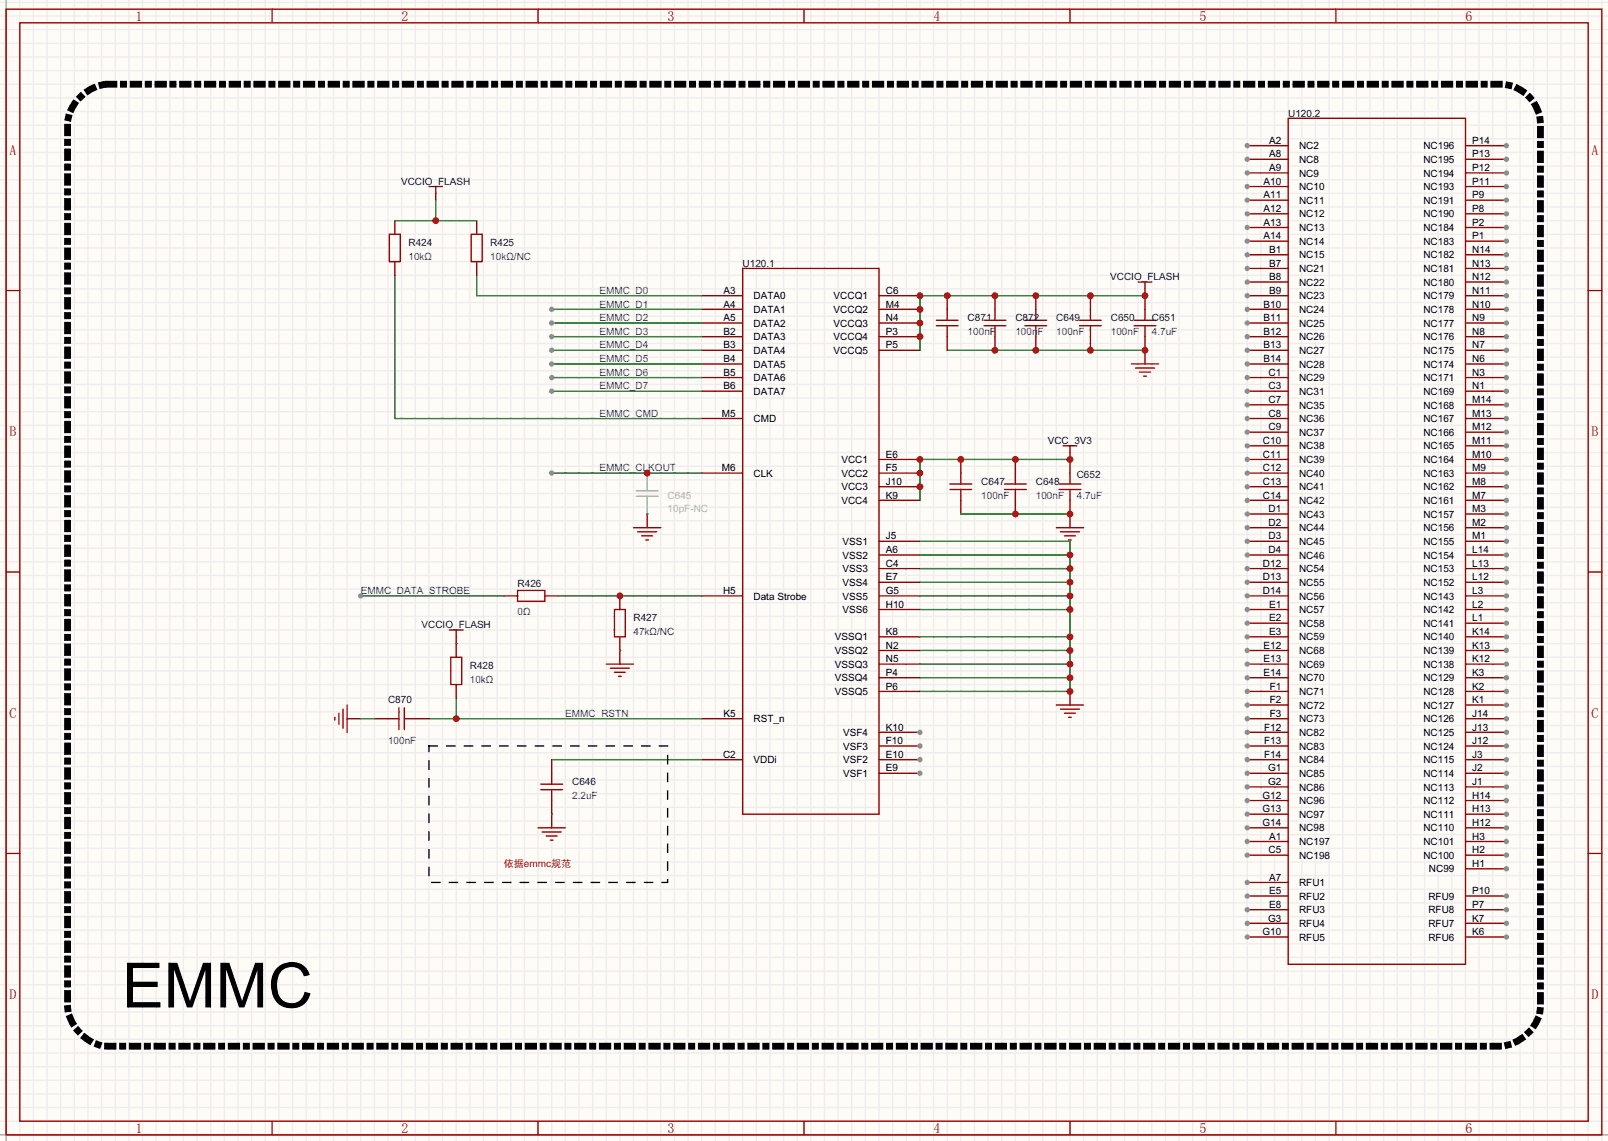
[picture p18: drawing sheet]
<svg xmlns="http://www.w3.org/2000/svg" width="299mm" height="212mm" viewBox="0 0 299 212" stroke-linecap="round" stroke-linejoin="round" font-family="sans-serif">
<defs><g id="words">
<text font-size="11.6" x="22.7" y="187.6">EMMC</text>
<g font-size="2.6" fill="#a00000">
<text x="25.3" y="3.9">1</text>
<text x="74.8" y="3.9">2</text>
<text x="124.3" y="3.9">3</text>
<text x="173.8" y="3.9">4</text>
<text x="223.4" y="3.9">5</text>
<text x="272.9" y="3.9">6</text>
<text x="1.8" y="28.9">A</text>
<text x="296.4" y="28.9">A</text>
<text x="1.8" y="81.2">B</text>
<text x="296.4" y="81.2">B</text>
<text x="1.8" y="133.6">C</text>
<text x="296.4" y="133.6">C</text>
<text x="1.8" y="186">D</text>
<text x="296.4" y="186">D</text>
<text x="25.3" y="210.9">1</text>
<text x="74.8" y="210.9">2</text>
<text x="124.3" y="210.9">3</text>
<text x="173.8" y="210.9">4</text>
<text x="223.4" y="210.9">5</text>
<text x="272.9" y="210.9">6</text>
</g>
<g font-size="1.9" fill="#000080">
<text x="239.9" y="21.7">U120.2</text>
<text x="74.7" y="34.4">VCCIO_FLASH</text>
<text x="76.1" y="45.8">R424</text>
<text x="91.3" y="45.8">R425</text>
<text x="138.3" y="49.6">U120.1</text>
<text x="206.8" y="52.2">VCCIO_FLASH</text>
<text x="180.2" y="59.8">C871</text>
<text x="189.1" y="59.8">C872</text>
<text x="196.7" y="59.8">C649</text>
<text x="206.9" y="59.8">C650</text>
<text x="214.5" y="59.8">C651</text>
<text x="195.1" y="82.6">VCC_3V3</text>
<text x="200.5" y="89">C652</text>
<text x="182.8" y="90.3">C647</text>
<text x="192.9" y="90.3">C648</text>
<text x="96.4" y="109.3">R426</text>
<text x="78.5" y="116.9">VCCIO_FLASH</text>
<text x="118" y="115.7">R427</text>
<text x="87.5" y="124.6">R428</text>
<text x="72.3" y="130.9">C870</text>
<text x="106.6" y="146.1">C646</text>
</g>
<g font-size="1.9">
<text x="236.4" y="26.8">A2</text>
<text x="236.4" y="29.3">A8</text>
<text x="241.9" y="27.8">NC2</text>
<text x="265.1" y="27.8">NC196</text>
<text x="274.2" y="29.3">P13</text>
<text x="274.2" y="26.8">P14</text>
<text x="235.3" y="34.4">A10</text>
<text x="236.4" y="31.8">A9</text>
<text x="241.9" y="30.3">NC8</text>
<text x="241.9" y="32.9">NC9</text>
<text x="241.9" y="35.4">NC10</text>
<text x="265.1" y="35.4">NC193</text>
<text x="265.1" y="32.9">NC194</text>
<text x="265.1" y="30.3">NC195</text>
<text x="274.2" y="34.4">P11</text>
<text x="274.2" y="31.8">P12</text>
<text x="235.3" y="36.9">A11</text>
<text x="235.3" y="39.5">A12</text>
<text x="241.9" y="37.9">NC11</text>
<text x="241.9" y="40.5">NC12</text>
<text x="265.1" y="40.5">NC190</text>
<text x="265.1" y="37.9">NC191</text>
<text x="274.2" y="39.5">P8</text>
<text x="274.2" y="36.9">P9</text>
<text x="235.3" y="42">A13</text>
<text x="235.3" y="44.5">A14</text>
<text x="236.4" y="47.1">B1</text>
<text x="241.9" y="43">NC13</text>
<text x="241.9" y="45.6">NC14</text>
<text x="265.1" y="45.6">NC183</text>
<text x="265.1" y="43">NC184</text>
<text x="274.2" y="47.1">N14</text>
<text x="274.2" y="44.5">P1</text>
<text x="274.2" y="42">P2</text>
<text x="236.4" y="49.6">B7</text>
<text x="236.4" y="52.2">B8</text>
<text x="241.9" y="48.1">NC15</text>
<text x="241.9" y="50.6">NC21</text>
<text x="241.9" y="53.2">NC22</text>
<text x="265.1" y="53.2">NC180</text>
<text x="265.1" y="50.6">NC181</text>
<text x="265.1" y="48.1">NC182</text>
<text x="274.2" y="52.2">N12</text>
<text x="274.2" y="49.6">N13</text>
<text x="134.8" y="54.7">A3</text>
<text x="134.8" y="57.2">A4</text>
<text x="134.8" y="59.8">A5</text>
<text x="140.3" y="55.7">DATA0</text>
<text x="140.3" y="58.3">DATA1</text>
<text x="155.3" y="58.3">VCCQ2</text>
<text x="155.3" y="55.7">VCCQ1</text>
<text x="165" y="59.8">N4</text>
<text x="165" y="57.2">M4</text>
<text x="165" y="54.7">C6</text>
<text x="235.3" y="57.2">B10</text>
<text x="235.3" y="59.8">B11</text>
<text x="236.4" y="54.7">B9</text>
<text x="241.9" y="55.7">NC23</text>
<text x="241.9" y="58.3">NC24</text>
<text x="265.1" y="58.3">NC178</text>
<text x="265.1" y="55.7">NC179</text>
<text x="274.2" y="59.8">N9</text>
<text x="274.2" y="57.2">N10</text>
<text x="274.2" y="54.7">N11</text>
<text x="134.8" y="62.3">B2</text>
<text x="134.8" y="64.9">B3</text>
<text x="140.3" y="63.3">DATA3</text>
<text x="140.3" y="60.8">DATA2</text>
<text x="140.3" y="65.9">DATA4</text>
<text x="155.3" y="60.8">VCCQ3</text>
<text x="155.3" y="65.9">VCCQ5</text>
<text x="155.3" y="63.3">VCCQ4</text>
<text x="165" y="64.9">P5</text>
<text x="165" y="62.3">P3</text>
<text x="235.3" y="62.3">B12</text>
<text x="235.3" y="64.9">B13</text>
<text x="241.9" y="60.8">NC25</text>
<text x="241.9" y="63.3">NC26</text>
<text x="241.9" y="65.9">NC27</text>
<text x="265.1" y="65.9">NC175</text>
<text x="265.1" y="63.3">NC176</text>
<text x="265.1" y="60.8">NC177</text>
<text x="274.2" y="64.9">N7</text>
<text x="274.2" y="62.3">N8</text>
<text x="134.8" y="67.4">B4</text>
<text x="134.8" y="69.9">B5</text>
<text x="140.3" y="68.4">DATA5</text>
<text x="140.3" y="71">DATA6</text>
<text x="235.3" y="67.4">B14</text>
<text x="236.3" y="69.9">C1</text>
<text x="241.9" y="68.4">NC28</text>
<text x="241.9" y="71">NC29</text>
<text x="265.1" y="71">NC171</text>
<text x="265.1" y="68.4">NC174</text>
<text x="274.2" y="69.9">N3</text>
<text x="274.2" y="67.4">N6</text>
<text x="134.4" y="77.6">M5</text>
<text x="134.8" y="72.5">B6</text>
<text x="140.3" y="73.5">DATA7</text>
<text x="236.3" y="72.5">C3</text>
<text x="236.3" y="75">C7</text>
<text x="236.3" y="77.6">C8</text>
<text x="241.9" y="73.5">NC31</text>
<text x="241.9" y="76">NC35</text>
<text x="265.1" y="76">NC168</text>
<text x="265.1" y="73.5">NC169</text>
<text x="274.2" y="77.6">M13</text>
<text x="274.2" y="75">M14</text>
<text x="274.2" y="72.5">N1</text>
<text x="140.3" y="78.6">CMD</text>
<text x="235.2" y="82.6">C10</text>
<text x="236.3" y="80.1">C9</text>
<text x="241.9" y="78.6">NC36</text>
<text x="241.9" y="81.1">NC37</text>
<text x="241.9" y="83.7">NC38</text>
<text x="265.1" y="83.7">NC165</text>
<text x="265.1" y="81.1">NC166</text>
<text x="265.1" y="78.6">NC167</text>
<text x="274.2" y="82.6">M11</text>
<text x="274.2" y="80.1">M12</text>
<text x="134.4" y="87.7">M6</text>
<text x="140.3" y="88.7">CLK</text>
<text x="156.7" y="88.7">VCC2</text>
<text x="156.7" y="86.2">VCC1</text>
<text x="165" y="87.7">F5</text>
<text x="165" y="85.2">E6</text>
<text x="235.2" y="85.2">C11</text>
<text x="235.2" y="87.7">C12</text>
<text x="241.9" y="86.2">NC39</text>
<text x="241.9" y="88.7">NC40</text>
<text x="265.1" y="88.7">NC163</text>
<text x="265.1" y="86.2">NC164</text>
<text x="274.2" y="87.7">M9</text>
<text x="274.2" y="85.2">M10</text>
<text x="156.7" y="93.8">VCC4</text>
<text x="156.7" y="91.3">VCC3</text>
<text x="165" y="92.8">K9</text>
<text x="165" y="90.3">J10</text>
<text x="235.2" y="90.3">C13</text>
<text x="235.2" y="92.8">C14</text>
<text x="236.3" y="95.3">D1</text>
<text x="241.9" y="91.3">NC41</text>
<text x="241.9" y="93.8">NC42</text>
<text x="265.1" y="93.8">NC161</text>
<text x="265.1" y="91.3">NC162</text>
<text x="274.2" y="95.3">M3</text>
<text x="274.2" y="92.8">M7</text>
<text x="274.2" y="90.3">M8</text>
<text x="156.9" y="101.4">VSS1</text>
<text x="165" y="100.4">J5</text>
<text x="236.3" y="97.9">D2</text>
<text x="236.3" y="100.4">D3</text>
<text x="241.9" y="96.4">NC43</text>
<text x="241.9" y="98.9">NC44</text>
<text x="241.9" y="101.4">NC45</text>
<text x="265.1" y="101.4">NC155</text>
<text x="265.1" y="98.9">NC156</text>
<text x="265.1" y="96.4">NC157</text>
<text x="274.2" y="100.4">M1</text>
<text x="274.2" y="97.9">M2</text>
<text x="156.9" y="104">VSS2</text>
<text x="156.9" y="106.5">VSS3</text>
<text x="165" y="103">A6</text>
<text x="165" y="105.5">C4</text>
<text x="235.2" y="105.5">D12</text>
<text x="236.3" y="103">D4</text>
<text x="241.9" y="104">NC46</text>
<text x="241.9" y="106.5">NC54</text>
<text x="265.1" y="106.5">NC153</text>
<text x="265.1" y="104">NC154</text>
<text x="274.2" y="105.5">L13</text>
<text x="274.2" y="103">L14</text>
<text x="134.7" y="110.6">H5</text>
<text x="140.3" y="111.6">Data Strobe</text>
<text x="156.9" y="109.1">VSS4</text>
<text x="156.9" y="111.6">VSS5</text>
<text x="165" y="108">E7</text>
<text x="165" y="110.6">G5</text>
<text x="165" y="113.1">H10</text>
<text x="235.2" y="108">D13</text>
<text x="235.2" y="110.6">D14</text>
<text x="236.4" y="113.1">E1</text>
<text x="241.9" y="109.1">NC55</text>
<text x="241.9" y="111.6">NC56</text>
<text x="265.1" y="111.6">NC143</text>
<text x="265.1" y="109.1">NC152</text>
<text x="274.2" y="113.1">L2</text>
<text x="274.2" y="110.6">L3</text>
<text x="274.2" y="108">L12</text>
<text x="155.5" y="119.2">VSSQ1</text>
<text x="156.9" y="114.1">VSS6</text>
<text x="165" y="118.2">K8</text>
<text x="236.4" y="115.7">E2</text>
<text x="236.4" y="118.2">E3</text>
<text x="241.9" y="114.1">NC57</text>
<text x="241.9" y="116.7">NC58</text>
<text x="241.9" y="119.2">NC59</text>
<text x="265.1" y="119.2">NC140</text>
<text x="265.1" y="116.7">NC141</text>
<text x="265.1" y="114.1">NC142</text>
<text x="274.2" y="118.2">K14</text>
<text x="274.2" y="115.7">L1</text>
<text x="155.5" y="124.3">VSSQ3</text>
<text x="155.5" y="121.8">VSSQ2</text>
<text x="165" y="125.8">P4</text>
<text x="165" y="123.3">N5</text>
<text x="165" y="120.7">N2</text>
<text x="235.3" y="120.7">E12</text>
<text x="235.3" y="123.3">E13</text>
<text x="235.3" y="125.8">E14</text>
<text x="241.9" y="121.8">NC68</text>
<text x="241.9" y="124.3">NC69</text>
<text x="265.1" y="124.3">NC138</text>
<text x="265.1" y="121.8">NC139</text>
<text x="274.2" y="125.8">K3</text>
<text x="274.2" y="123.3">K12</text>
<text x="274.2" y="120.7">K13</text>
<text x="155.5" y="126.8">VSSQ4</text>
<text x="155.5" y="129.4">VSSQ5</text>
<text x="165" y="128.4">P6</text>
<text x="236.5" y="128.4">F1</text>
<text x="236.5" y="130.9">F2</text>
<text x="241.9" y="126.8">NC70</text>
<text x="241.9" y="129.4">NC71</text>
<text x="241.9" y="131.9">NC72</text>
<text x="265.1" y="131.9">NC127</text>
<text x="265.1" y="129.4">NC128</text>
<text x="265.1" y="126.8">NC129</text>
<text x="274.2" y="130.9">K1</text>
<text x="274.2" y="128.4">K2</text>
<text x="134.8" y="133.4">K5</text>
<text x="140.3" y="134.5">RST_n</text>
<text x="157" y="137">VSF4</text>
<text x="165" y="136">K10</text>
<text x="235.4" y="136">F12</text>
<text x="236.5" y="133.4">F3</text>
<text x="241.9" y="134.5">NC73</text>
<text x="241.9" y="137">NC82</text>
<text x="265.1" y="137">NC125</text>
<text x="265.1" y="134.5">NC126</text>
<text x="274.2" y="136">J13</text>
<text x="274.2" y="133.4">J14</text>
<text x="134.7" y="141.1">C2</text>
<text x="140.3" y="142.1">VDDi</text>
<text x="157" y="142.1">VSF2</text>
<text x="157" y="139.5">VSF3</text>
<text x="165" y="143.6">E9</text>
<text x="165" y="141.1">E10</text>
<text x="165" y="138.5">F10</text>
<text x="235.4" y="138.5">F13</text>
<text x="235.4" y="141.1">F14</text>
<text x="236.1" y="143.6">G1</text>
<text x="241.9" y="139.5">NC83</text>
<text x="241.9" y="142.1">NC84</text>
<text x="265.1" y="142.1">NC115</text>
<text x="265.1" y="139.5">NC124</text>
<text x="274.2" y="143.6">J2</text>
<text x="274.2" y="141.1">J3</text>
<text x="274.2" y="138.5">J12</text>
<text x="157" y="144.6">VSF1</text>
<text x="235.1" y="148.7">G12</text>
<text x="236.1" y="146.1">G2</text>
<text x="241.9" y="144.6">NC85</text>
<text x="241.9" y="147.2">NC86</text>
<text x="241.9" y="149.7">NC96</text>
<text x="265.1" y="149.7">NC112</text>
<text x="265.1" y="147.2">NC113</text>
<text x="265.1" y="144.6">NC114</text>
<text x="274.2" y="148.7">H14</text>
<text x="274.2" y="146.1">J1</text>
<text x="235.1" y="151.2">G13</text>
<text x="235.1" y="153.8">G14</text>
<text x="241.9" y="152.2">NC97</text>
<text x="241.9" y="154.8">NC98</text>
<text x="265.1" y="154.8">NC110</text>
<text x="265.1" y="152.2">NC111</text>
<text x="274.2" y="153.8">H12</text>
<text x="274.2" y="151.2">H13</text>
<text x="236.3" y="158.8">C5</text>
<text x="236.4" y="156.3">A1</text>
<text x="241.9" y="157.3">NC197</text>
<text x="241.9" y="159.9">NC198</text>
<text x="265.1" y="159.9">NC100</text>
<text x="265.1" y="157.3">NC101</text>
<text x="274.2" y="161.4">H1</text>
<text x="274.2" y="158.8">H2</text>
<text x="274.2" y="156.3">H3</text>
<text x="236.4" y="163.9">A7</text>
<text x="236.4" y="166.5">E5</text>
<text x="241.9" y="164.9">RFU1</text>
<text x="241.9" y="167.5">RFU2</text>
<text x="266" y="167.5">RFU9</text>
<text x="266.1" y="162.4">NC99</text>
<text x="274.2" y="166.5">P10</text>
<text x="236.1" y="171.5">G3</text>
<text x="236.4" y="169">E8</text>
<text x="241.9" y="170">RFU3</text>
<text x="241.9" y="172.6">RFU4</text>
<text x="266" y="172.6">RFU7</text>
<text x="266" y="170">RFU8</text>
<text x="274.2" y="171.5">K7</text>
<text x="274.2" y="169">P7</text>
<text x="235.1" y="174.1">G10</text>
<text x="241.9" y="175.1">RFU5</text>
<text x="266" y="175.1">RFU6</text>
<text x="274.2" y="174.1">K6</text>
</g>
<g font-size="1.9" fill="#00f">
<text x="76.1" y="48.4">10kΩ</text>
<text x="91.3" y="48.4">10kΩ/NC</text>
<text x="111.6" y="54.7">EMMC_D0</text>
<text x="111.6" y="57.2">EMMC_D1</text>
<text x="111.6" y="59.8">EMMC_D2</text>
<text x="111.6" y="62.3">EMMC_D3</text>
<text x="111.6" y="64.9">EMMC_D4</text>
<text x="180.2" y="62.3">100nF</text>
<text x="189.1" y="62.3">100nF</text>
<text x="196.7" y="62.3">100nF</text>
<text x="206.9" y="62.3">100nF</text>
<text x="214.5" y="62.3">4.7uF</text>
<text x="111.6" y="67.4">EMMC_D5</text>
<text x="111.6" y="69.9">EMMC_D6</text>
<text x="111.6" y="72.5">EMMC_D7</text>
<text x="111.6" y="77.6">EMMC_CMD</text>
<text x="111.6" y="87.7">EMMC_CLKOUT</text>
<text x="182.8" y="92.8">100nF</text>
<text x="192.9" y="92.8">100nF</text>
<text x="200.5" y="92.8">4.7uF</text>
<text x="67.2" y="110.6">EMMC_DATA_STROBE</text>
<text x="96.4" y="114.4">0Ω</text>
<text x="118" y="118.2">47kΩ/NC</text>
<text x="87.5" y="127.1">10kΩ</text>
<text x="105.3" y="133.4">EMMC_RSTN</text>
<text x="72.3" y="138.5">100nF</text>
<text x="106.6" y="148.7">2.2uF</text>
</g>
<g font-size="1.9" fill="#ababab">
<text x="124.3" y="92.8">C645</text>
<text x="124.3" y="95.3">10pF-NC</text>
</g>
<text font-size="1.9" fill="#f00" x="93.9" y="161.4">依据emmc规范</text>
</g></defs>
<path d="M0 0h299.5v212.4h-299.5z" fill="#fffcf7"/>
<g fill="none" stroke="#ededed" stroke-width=".25">
<path d="M0 .4h299.5M0 3h299.5M0 5.5h299.5M0 8.1h299.5M0 10.6h299.5M0 13.1h299.5M0 15.7h299.5M0 18.2h299.5M1.1 0v212.4M3.7 0v212.4M6.2 0v212.4M8.8 0v212.4"/>
<path d="M11.3 0v212.4M13.8 0v212.4M16.4 0v212.4M18.9 0v212.4M21.5 0v212.4M24 0v212.4M26.5 0v212.4M29.1 0v212.4M31.6 0v212.4M34.2 0v212.4M36.7 0v212.4M39.2 0v212.4"/>
<path d="M41.8 0v212.4M44.3 0v212.4M46.9 0v212.4M49.4 0v212.4M51.9 0v212.4M54.5 0v212.4M57 0v212.4M59.6 0v212.4M62.1 0v212.4M64.6 0v212.4M67.2 0v212.4M69.7 0v212.4"/>
<path d="M72.3 0v212.4M74.8 0v212.4M77.3 0v212.4M79.9 0v212.4M82.4 0v212.4M85 0v212.4M87.5 0v212.4M90 0v212.4M92.6 0v212.4M95.1 0v212.4M97.7 0v212.4M100.2 0v212.4"/>
<path d="M102.7 0v212.4M105.3 0v212.4M107.8 0v212.4M110.4 0v212.4M112.9 0v212.4M115.4 0v212.4M118 0v212.4M120.5 0v212.4M123.1 0v212.4M125.6 0v212.4M128.1 0v212.4M130.7 0v212.4"/>
<path d="M133.2 0v212.4M135.8 0v212.4M138.3 0v212.4M140.8 0v212.4M143.4 0v212.4M145.9 0v212.4M148.5 0v212.4M151 0v212.4M153.5 0v212.4M156.1 0v212.4M158.6 0v212.4M161.2 0v212.4"/>
<path d="M163.7 0v212.4M166.2 0v212.4M168.8 0v212.4M171.3 0v212.4M173.9 0v212.4M176.4 0v212.4M178.9 0v212.4M181.5 0v212.4M184 0v212.4M186.6 0v212.4M189.1 0v212.4M191.6 0v212.4"/>
<path d="M194.2 0v212.4M196.7 0v212.4M199.3 0v212.4M201.8 0v212.4M204.3 0v212.4M206.9 0v212.4M209.4 0v212.4M212 0v212.4M214.5 0v212.4M217 0v212.4M219.6 0v212.4M222.1 0v212.4"/>
<path d="M224.7 0v212.4M227.2 0v212.4M229.7 0v212.4M232.3 0v212.4M234.8 0v212.4M237.4 0v212.4M239.9 0v212.4M242.4 0v212.4M245 0v212.4M247.5 0v212.4M250.1 0v212.4M252.6 0v212.4"/>
<path d="M255.1 0v212.4M257.7 0v212.4M260.2 0v212.4M262.8 0v212.4M265.3 0v212.4M267.8 0v212.4M270.4 0v212.4M272.9 0v212.4M275.5 0v212.4M278 0v212.4M280.5 0v212.4M283.1 0v212.4"/>
<path d="M285.6 0v212.4M288.2 0v212.4M290.7 0v212.4M293.2 0v212.4M295.8 0v212.4M298.3 0v212.4M0 20.8h299.5M0 23.3h299.5M0 25.8h299.5M0 28.4h299.5M0 30.9h299.5M0 33.5h299.5"/>
<path d="M0 36h299.5M0 38.5h299.5M0 41.1h299.5M0 43.6h299.5M0 46.2h299.5M0 48.7h299.5M0 51.2h299.5M0 53.8h299.5M0 56.3h299.5M0 58.9h299.5M0 61.4h299.5M0 63.9h299.5"/>
<path d="M0 66.5h299.5M0 69h299.5M0 71.6h299.5M0 74.1h299.5M0 76.6h299.5M0 79.2h299.5M0 81.7h299.5M0 84.3h299.5M0 86.8h299.5M0 89.3h299.5M0 91.9h299.5M0 94.4h299.5"/>
<path d="M0 97h299.5M0 99.5h299.5M0 102h299.5M0 104.6h299.5M0 107.1h299.5M0 109.7h299.5M0 112.2h299.5M0 114.7h299.5M0 117.3h299.5M0 119.8h299.5M0 122.4h299.5M0 124.9h299.5"/>
<path d="M0 127.4h299.5M0 130h299.5M0 132.5h299.5M0 135.1h299.5M0 137.6h299.5M0 140.1h299.5M0 142.7h299.5M0 145.2h299.5M0 147.8h299.5M0 150.3h299.5M0 152.8h299.5M0 155.4h299.5"/>
<path d="M0 157.9h299.5M0 160.5h299.5M0 163h299.5M0 165.5h299.5M0 168.1h299.5M0 170.6h299.5M0 173.2h299.5M0 175.7h299.5M0 178.2h299.5M0 180.8h299.5M0 183.3h299.5M0 185.9h299.5"/>
<path d="M0 188.4h299.5M0 190.9h299.5M0 193.5h299.5M0 196h299.5M0 198.6h299.5M0 201.1h299.5M0 203.6h299.5M0 206.2h299.5M0 208.7h299.5M0 211.3h299.5"/>
</g>
<path d="M1.1 0v212.4M0 211.3h299.5" fill="none" stroke="#999" stroke-width=".25"/>
<g fill="none" stroke="#a10000" stroke-width=".25">
<path d="M1.1 1.7h297.2v209.6h-297.2zM3.7 4.2h292.1v204.5h-292.1zM50.7 1.7v2.5M100.2 1.7v2.5M149.7 1.7v2.5M199.3 1.7v2.5M248.8 1.7v2.5M1.1 54.1h2.6M138.3 50h25.4v101.6h-25.4zM295.8 54.1h2.5M1.1 106.5h2.6M295.8 106.5h2.5"/>
<path d="M1.1 158.9h2.6M295.8 158.9h2.5M50.7 208.7v2.6M100.2 208.7v2.6M149.7 208.7v2.6M199.3 208.7v2.6M248.8 208.7v2.6"/>
</g>
<g fill="none" stroke="#870000" stroke-width=".25">
<path d="M130.7 55h7.6M130.7 57.6h7.6M163.7 55h7.6M163.7 57.6h7.6M130.7 62.7h7.6M130.7 60.1h7.6M130.7 65.2h7.6M130.7 67.7h7.6M130.7 70.3h7.6M130.7 72.8h7.6M130.7 77.9h7.6M163.7 62.7h7.6"/>
<path d="M163.7 60.1h7.6M163.7 65.2h7.6M130.7 88.1h7.6M163.7 93.1h7.6M163.7 90.6h7.6M163.7 88.1h7.6M163.7 85.5h7.6M130.7 110.9h7.6M163.7 108.4h7.6M163.7 103.3h7.6M163.7 100.8h7.6M163.7 118.5h7.6"/>
<path d="M163.7 105.8h7.6M163.7 110.9h7.6M163.7 113.5h7.6M130.7 133.8h7.6M163.7 126.2h7.6M163.7 123.6h7.6M163.7 121.1h7.6M163.7 128.7h7.6M130.7 141.4h7.6M163.7 143.9h7.6"/>
</g>
<circle cx="171.3" cy="143.9" r=".51" fill="#999"/>
<path d="M163.7 141.4h7.6" fill="none" stroke="#870000" stroke-width=".25"/>
<circle cx="171.3" cy="141.4" r=".51" fill="#999"/>
<path d="M163.7 138.9h7.6" fill="none" stroke="#870000" stroke-width=".25"/>
<circle cx="171.3" cy="138.9" r=".51" fill="#999"/>
<path d="M163.7 136.3h7.6" fill="none" stroke="#870000" stroke-width=".25"/>
<circle cx="171.3" cy="136.3" r=".51" fill="#999"/>
<path d="M239.9 22h33v157.5h-33z" fill="none" stroke="#a10000" stroke-width=".25"/>
<path d="M232.3 27.1h7.6" fill="none" stroke="#870000" stroke-width=".25"/>
<circle cx="232.3" cy="27.1" r=".51" fill="#999"/>
<path d="M232.3 164.3h7.6" fill="none" stroke="#870000" stroke-width=".25"/>
<circle cx="232.3" cy="164.3" r=".51" fill="#999"/>
<path d="M232.3 29.6h7.6" fill="none" stroke="#870000" stroke-width=".25"/>
<circle cx="232.3" cy="29.6" r=".51" fill="#999"/>
<path d="M232.3 32.2h7.6" fill="none" stroke="#870000" stroke-width=".25"/>
<circle cx="232.3" cy="32.2" r=".51" fill="#999"/>
<path d="M232.3 34.7h7.6" fill="none" stroke="#870000" stroke-width=".25"/>
<circle cx="232.3" cy="34.7" r=".51" fill="#999"/>
<path d="M232.3 37.3h7.6" fill="none" stroke="#870000" stroke-width=".25"/>
<circle cx="232.3" cy="37.3" r=".51" fill="#999"/>
<path d="M232.3 39.8h7.6" fill="none" stroke="#870000" stroke-width=".25"/>
<circle cx="232.3" cy="39.8" r=".51" fill="#999"/>
<path d="M232.3 42.3h7.6" fill="none" stroke="#870000" stroke-width=".25"/>
<circle cx="232.3" cy="42.3" r=".51" fill="#999"/>
<path d="M232.3 44.9h7.6" fill="none" stroke="#870000" stroke-width=".25"/>
<circle cx="232.3" cy="44.9" r=".51" fill="#999"/>
<path d="M232.3 47.4h7.6" fill="none" stroke="#870000" stroke-width=".25"/>
<circle cx="232.3" cy="47.4" r=".51" fill="#999"/>
<path d="M232.3 50h7.6" fill="none" stroke="#870000" stroke-width=".25"/>
<circle cx="232.3" cy="50" r=".51" fill="#999"/>
<path d="M232.3 52.5h7.6" fill="none" stroke="#870000" stroke-width=".25"/>
<circle cx="232.3" cy="52.5" r=".51" fill="#999"/>
<path d="M232.3 55h7.6" fill="none" stroke="#870000" stroke-width=".25"/>
<circle cx="232.3" cy="55" r=".51" fill="#999"/>
<path d="M232.3 57.6h7.6" fill="none" stroke="#870000" stroke-width=".25"/>
<circle cx="232.3" cy="57.6" r=".51" fill="#999"/>
<path d="M232.3 60.1h7.6" fill="none" stroke="#870000" stroke-width=".25"/>
<circle cx="232.3" cy="60.1" r=".51" fill="#999"/>
<path d="M232.3 62.7h7.6" fill="none" stroke="#870000" stroke-width=".25"/>
<circle cx="232.3" cy="62.7" r=".51" fill="#999"/>
<path d="M232.3 65.2h7.6" fill="none" stroke="#870000" stroke-width=".25"/>
<circle cx="232.3" cy="65.2" r=".51" fill="#999"/>
<path d="M232.3 67.7h7.6" fill="none" stroke="#870000" stroke-width=".25"/>
<circle cx="232.3" cy="67.7" r=".51" fill="#999"/>
<path d="M232.3 70.3h7.6" fill="none" stroke="#870000" stroke-width=".25"/>
<circle cx="232.3" cy="70.3" r=".51" fill="#999"/>
<path d="M232.3 72.8h7.6" fill="none" stroke="#870000" stroke-width=".25"/>
<circle cx="232.3" cy="72.8" r=".51" fill="#999"/>
<path d="M232.3 75.4h7.6" fill="none" stroke="#870000" stroke-width=".25"/>
<circle cx="232.3" cy="75.4" r=".51" fill="#999"/>
<path d="M232.3 77.9h7.6" fill="none" stroke="#870000" stroke-width=".25"/>
<circle cx="232.3" cy="77.9" r=".51" fill="#999"/>
<path d="M232.3 80.4h7.6" fill="none" stroke="#870000" stroke-width=".25"/>
<circle cx="232.3" cy="80.4" r=".51" fill="#999"/>
<path d="M232.3 83h7.6" fill="none" stroke="#870000" stroke-width=".25"/>
<circle cx="232.3" cy="83" r=".51" fill="#999"/>
<path d="M232.3 85.5h7.6" fill="none" stroke="#870000" stroke-width=".25"/>
<circle cx="232.3" cy="85.5" r=".51" fill="#999"/>
<path d="M232.3 88.1h7.6" fill="none" stroke="#870000" stroke-width=".25"/>
<circle cx="232.3" cy="88.1" r=".51" fill="#999"/>
<path d="M232.3 90.6h7.6" fill="none" stroke="#870000" stroke-width=".25"/>
<circle cx="232.3" cy="90.6" r=".51" fill="#999"/>
<path d="M232.3 93.1h7.6" fill="none" stroke="#870000" stroke-width=".25"/>
<circle cx="232.3" cy="93.1" r=".51" fill="#999"/>
<path d="M232.3 95.7h7.6" fill="none" stroke="#870000" stroke-width=".25"/>
<circle cx="232.3" cy="95.7" r=".51" fill="#999"/>
<path d="M232.3 98.2h7.6" fill="none" stroke="#870000" stroke-width=".25"/>
<circle cx="232.3" cy="98.2" r=".51" fill="#999"/>
<path d="M232.3 100.8h7.6" fill="none" stroke="#870000" stroke-width=".25"/>
<circle cx="232.3" cy="100.8" r=".51" fill="#999"/>
<path d="M232.3 103.3h7.6" fill="none" stroke="#870000" stroke-width=".25"/>
<circle cx="232.3" cy="103.3" r=".51" fill="#999"/>
<path d="M232.3 105.8h7.6" fill="none" stroke="#870000" stroke-width=".25"/>
<circle cx="232.3" cy="105.8" r=".51" fill="#999"/>
<path d="M232.3 108.4h7.6" fill="none" stroke="#870000" stroke-width=".25"/>
<circle cx="232.3" cy="108.4" r=".51" fill="#999"/>
<path d="M232.3 110.9h7.6" fill="none" stroke="#870000" stroke-width=".25"/>
<circle cx="232.3" cy="110.9" r=".51" fill="#999"/>
<path d="M232.3 113.5h7.6" fill="none" stroke="#870000" stroke-width=".25"/>
<circle cx="232.3" cy="113.5" r=".51" fill="#999"/>
<path d="M232.3 116h7.6" fill="none" stroke="#870000" stroke-width=".25"/>
<circle cx="232.3" cy="116" r=".51" fill="#999"/>
<path d="M232.3 118.5h7.6" fill="none" stroke="#870000" stroke-width=".25"/>
<circle cx="232.3" cy="118.5" r=".51" fill="#999"/>
<path d="M232.3 169.3h7.6" fill="none" stroke="#870000" stroke-width=".25"/>
<circle cx="232.3" cy="169.3" r=".51" fill="#999"/>
<path d="M232.3 121.1h7.6" fill="none" stroke="#870000" stroke-width=".25"/>
<circle cx="232.3" cy="121.1" r=".51" fill="#999"/>
<path d="M232.3 123.6h7.6" fill="none" stroke="#870000" stroke-width=".25"/>
<circle cx="232.3" cy="123.6" r=".51" fill="#999"/>
<path d="M232.3 126.2h7.6" fill="none" stroke="#870000" stroke-width=".25"/>
<circle cx="232.3" cy="126.2" r=".51" fill="#999"/>
<path d="M232.3 166.8h7.6" fill="none" stroke="#870000" stroke-width=".25"/>
<circle cx="232.3" cy="166.8" r=".51" fill="#999"/>
<path d="M232.3 128.7h7.6" fill="none" stroke="#870000" stroke-width=".25"/>
<circle cx="232.3" cy="128.7" r=".51" fill="#999"/>
<path d="M232.3 131.2h7.6" fill="none" stroke="#870000" stroke-width=".25"/>
<circle cx="232.3" cy="131.2" r=".51" fill="#999"/>
<path d="M232.3 133.8h7.6" fill="none" stroke="#870000" stroke-width=".25"/>
<circle cx="232.3" cy="133.8" r=".51" fill="#999"/>
<path d="M232.3 136.3h7.6" fill="none" stroke="#870000" stroke-width=".25"/>
<circle cx="232.3" cy="136.3" r=".51" fill="#999"/>
<path d="M232.3 138.9h7.6" fill="none" stroke="#870000" stroke-width=".25"/>
<circle cx="232.3" cy="138.9" r=".51" fill="#999"/>
<path d="M232.3 141.4h7.6" fill="none" stroke="#870000" stroke-width=".25"/>
<circle cx="232.3" cy="141.4" r=".51" fill="#999"/>
<path d="M232.3 143.9h7.6" fill="none" stroke="#870000" stroke-width=".25"/>
<circle cx="232.3" cy="143.9" r=".51" fill="#999"/>
<path d="M232.3 146.5h7.6" fill="none" stroke="#870000" stroke-width=".25"/>
<circle cx="232.3" cy="146.5" r=".51" fill="#999"/>
<path d="M232.3 171.9h7.6" fill="none" stroke="#870000" stroke-width=".25"/>
<circle cx="232.3" cy="171.9" r=".51" fill="#999"/>
<path d="M232.3 174.4h7.6" fill="none" stroke="#870000" stroke-width=".25"/>
<circle cx="232.3" cy="174.4" r=".51" fill="#999"/>
<path d="M232.3 149h7.6" fill="none" stroke="#870000" stroke-width=".25"/>
<circle cx="232.3" cy="149" r=".51" fill="#999"/>
<path d="M232.3 151.6h7.6" fill="none" stroke="#870000" stroke-width=".25"/>
<circle cx="232.3" cy="151.6" r=".51" fill="#999"/>
<path d="M232.3 154.1h7.6" fill="none" stroke="#870000" stroke-width=".25"/>
<circle cx="232.3" cy="154.1" r=".51" fill="#999"/>
<path d="M272.9 161.7h7.6" fill="none" stroke="#870000" stroke-width=".25"/>
<circle cx="280.5" cy="161.7" r=".51" fill="#999"/>
<path d="M272.9 159.2h7.6" fill="none" stroke="#870000" stroke-width=".25"/>
<circle cx="280.5" cy="159.2" r=".51" fill="#999"/>
<path d="M272.9 156.6h7.6" fill="none" stroke="#870000" stroke-width=".25"/>
<circle cx="280.5" cy="156.6" r=".51" fill="#999"/>
<path d="M272.9 154.1h7.6" fill="none" stroke="#870000" stroke-width=".25"/>
<circle cx="280.5" cy="154.1" r=".51" fill="#999"/>
<path d="M272.9 151.6h7.6" fill="none" stroke="#870000" stroke-width=".25"/>
<circle cx="280.5" cy="151.6" r=".51" fill="#999"/>
<path d="M272.9 149h7.6" fill="none" stroke="#870000" stroke-width=".25"/>
<circle cx="280.5" cy="149" r=".51" fill="#999"/>
<path d="M272.9 146.5h7.6" fill="none" stroke="#870000" stroke-width=".25"/>
<circle cx="280.5" cy="146.5" r=".51" fill="#999"/>
<path d="M272.9 143.9h7.6" fill="none" stroke="#870000" stroke-width=".25"/>
<circle cx="280.5" cy="143.9" r=".51" fill="#999"/>
<path d="M272.9 141.4h7.6" fill="none" stroke="#870000" stroke-width=".25"/>
<circle cx="280.5" cy="141.4" r=".51" fill="#999"/>
<path d="M272.9 138.9h7.6" fill="none" stroke="#870000" stroke-width=".25"/>
<circle cx="280.5" cy="138.9" r=".51" fill="#999"/>
<path d="M272.9 136.3h7.6" fill="none" stroke="#870000" stroke-width=".25"/>
<circle cx="280.5" cy="136.3" r=".51" fill="#999"/>
<path d="M272.9 133.8h7.6" fill="none" stroke="#870000" stroke-width=".25"/>
<circle cx="280.5" cy="133.8" r=".51" fill="#999"/>
<path d="M272.9 131.2h7.6" fill="none" stroke="#870000" stroke-width=".25"/>
<circle cx="280.5" cy="131.2" r=".51" fill="#999"/>
<path d="M272.9 128.7h7.6" fill="none" stroke="#870000" stroke-width=".25"/>
<circle cx="280.5" cy="128.7" r=".51" fill="#999"/>
<path d="M272.9 126.2h7.6" fill="none" stroke="#870000" stroke-width=".25"/>
<circle cx="280.5" cy="126.2" r=".51" fill="#999"/>
<path d="M272.9 174.4h7.6" fill="none" stroke="#870000" stroke-width=".25"/>
<circle cx="280.5" cy="174.4" r=".51" fill="#999"/>
<path d="M272.9 171.9h7.6" fill="none" stroke="#870000" stroke-width=".25"/>
<circle cx="280.5" cy="171.9" r=".51" fill="#999"/>
<path d="M272.9 123.6h7.6" fill="none" stroke="#870000" stroke-width=".25"/>
<circle cx="280.5" cy="123.6" r=".51" fill="#999"/>
<path d="M272.9 121.1h7.6" fill="none" stroke="#870000" stroke-width=".25"/>
<circle cx="280.5" cy="121.1" r=".51" fill="#999"/>
<path d="M272.9 118.5h7.6" fill="none" stroke="#870000" stroke-width=".25"/>
<circle cx="280.5" cy="118.5" r=".51" fill="#999"/>
<path d="M272.9 116h7.6" fill="none" stroke="#870000" stroke-width=".25"/>
<circle cx="280.5" cy="116" r=".51" fill="#999"/>
<path d="M272.9 113.5h7.6" fill="none" stroke="#870000" stroke-width=".25"/>
<circle cx="280.5" cy="113.5" r=".51" fill="#999"/>
<path d="M272.9 110.9h7.6" fill="none" stroke="#870000" stroke-width=".25"/>
<circle cx="280.5" cy="110.9" r=".51" fill="#999"/>
<path d="M272.9 108.4h7.6" fill="none" stroke="#870000" stroke-width=".25"/>
<circle cx="280.5" cy="108.4" r=".51" fill="#999"/>
<path d="M272.9 105.8h7.6" fill="none" stroke="#870000" stroke-width=".25"/>
<circle cx="280.5" cy="105.8" r=".51" fill="#999"/>
<path d="M272.9 103.3h7.6" fill="none" stroke="#870000" stroke-width=".25"/>
<circle cx="280.5" cy="103.3" r=".51" fill="#999"/>
<path d="M272.9 100.8h7.6" fill="none" stroke="#870000" stroke-width=".25"/>
<circle cx="280.5" cy="100.8" r=".51" fill="#999"/>
<path d="M272.9 98.2h7.6" fill="none" stroke="#870000" stroke-width=".25"/>
<circle cx="280.5" cy="98.2" r=".51" fill="#999"/>
<path d="M272.9 95.7h7.6" fill="none" stroke="#870000" stroke-width=".25"/>
<circle cx="280.5" cy="95.7" r=".51" fill="#999"/>
<path d="M272.9 93.1h7.6" fill="none" stroke="#870000" stroke-width=".25"/>
<circle cx="280.5" cy="93.1" r=".51" fill="#999"/>
<path d="M272.9 90.6h7.6" fill="none" stroke="#870000" stroke-width=".25"/>
<circle cx="280.5" cy="90.6" r=".51" fill="#999"/>
<path d="M272.9 88.1h7.6" fill="none" stroke="#870000" stroke-width=".25"/>
<circle cx="280.5" cy="88.1" r=".51" fill="#999"/>
<path d="M272.9 85.5h7.6" fill="none" stroke="#870000" stroke-width=".25"/>
<circle cx="280.5" cy="85.5" r=".51" fill="#999"/>
<path d="M272.9 83h7.6" fill="none" stroke="#870000" stroke-width=".25"/>
<circle cx="280.5" cy="83" r=".51" fill="#999"/>
<path d="M272.9 80.4h7.6" fill="none" stroke="#870000" stroke-width=".25"/>
<circle cx="280.5" cy="80.4" r=".51" fill="#999"/>
<path d="M272.9 77.9h7.6" fill="none" stroke="#870000" stroke-width=".25"/>
<circle cx="280.5" cy="77.9" r=".51" fill="#999"/>
<path d="M272.9 75.4h7.6" fill="none" stroke="#870000" stroke-width=".25"/>
<circle cx="280.5" cy="75.4" r=".51" fill="#999"/>
<path d="M272.9 72.8h7.6" fill="none" stroke="#870000" stroke-width=".25"/>
<circle cx="280.5" cy="72.8" r=".51" fill="#999"/>
<path d="M272.9 70.3h7.6" fill="none" stroke="#870000" stroke-width=".25"/>
<circle cx="280.5" cy="70.3" r=".51" fill="#999"/>
<path d="M272.9 67.7h7.6" fill="none" stroke="#870000" stroke-width=".25"/>
<circle cx="280.5" cy="67.7" r=".51" fill="#999"/>
<path d="M272.9 65.2h7.6" fill="none" stroke="#870000" stroke-width=".25"/>
<circle cx="280.5" cy="65.2" r=".51" fill="#999"/>
<path d="M272.9 62.7h7.6" fill="none" stroke="#870000" stroke-width=".25"/>
<circle cx="280.5" cy="62.7" r=".51" fill="#999"/>
<path d="M272.9 60.1h7.6" fill="none" stroke="#870000" stroke-width=".25"/>
<circle cx="280.5" cy="60.1" r=".51" fill="#999"/>
<path d="M272.9 57.6h7.6" fill="none" stroke="#870000" stroke-width=".25"/>
<circle cx="280.5" cy="57.6" r=".51" fill="#999"/>
<path d="M272.9 55h7.6" fill="none" stroke="#870000" stroke-width=".25"/>
<circle cx="280.5" cy="55" r=".51" fill="#999"/>
<path d="M272.9 52.5h7.6" fill="none" stroke="#870000" stroke-width=".25"/>
<circle cx="280.5" cy="52.5" r=".51" fill="#999"/>
<path d="M272.9 50h7.6" fill="none" stroke="#870000" stroke-width=".25"/>
<circle cx="280.5" cy="50" r=".51" fill="#999"/>
<path d="M272.9 47.4h7.6" fill="none" stroke="#870000" stroke-width=".25"/>
<circle cx="280.5" cy="47.4" r=".51" fill="#999"/>
<path d="M272.9 44.9h7.6" fill="none" stroke="#870000" stroke-width=".25"/>
<circle cx="280.5" cy="44.9" r=".51" fill="#999"/>
<path d="M272.9 42.3h7.6" fill="none" stroke="#870000" stroke-width=".25"/>
<circle cx="280.5" cy="42.3" r=".51" fill="#999"/>
<path d="M272.9 169.3h7.6" fill="none" stroke="#870000" stroke-width=".25"/>
<circle cx="280.5" cy="169.3" r=".51" fill="#999"/>
<path d="M272.9 39.8h7.6" fill="none" stroke="#870000" stroke-width=".25"/>
<circle cx="280.5" cy="39.8" r=".51" fill="#999"/>
<path d="M272.9 37.3h7.6" fill="none" stroke="#870000" stroke-width=".25"/>
<circle cx="280.5" cy="37.3" r=".51" fill="#999"/>
<path d="M272.9 166.8h7.6" fill="none" stroke="#870000" stroke-width=".25"/>
<circle cx="280.5" cy="166.8" r=".51" fill="#999"/>
<path d="M272.9 34.7h7.6" fill="none" stroke="#870000" stroke-width=".25"/>
<circle cx="280.5" cy="34.7" r=".51" fill="#999"/>
<path d="M272.9 32.2h7.6" fill="none" stroke="#870000" stroke-width=".25"/>
<circle cx="280.5" cy="32.2" r=".51" fill="#999"/>
<path d="M272.9 29.6h7.6" fill="none" stroke="#870000" stroke-width=".25"/>
<circle cx="280.5" cy="29.6" r=".51" fill="#999"/>
<path d="M272.9 27.1h7.6" fill="none" stroke="#870000" stroke-width=".25"/>
<circle cx="280.5" cy="27.1" r=".51" fill="#999"/>
<path d="M232.3 156.6h7.6" fill="none" stroke="#870000" stroke-width=".25"/>
<circle cx="232.3" cy="156.6" r=".51" fill="#999"/>
<path d="M232.3 159.2h7.6" fill="none" stroke="#870000" stroke-width=".25"/>
<circle cx="232.3" cy="159.2" r=".51" fill="#999"/>
<path d="M88.8 51.2v3.8h41.9M102.7 57.6h28" fill="none" stroke="#008700" stroke-width=".25"/>
<circle cx="102.7" cy="57.6" r=".51" fill="#999"/>
<path d="M102.7 60.1h28" fill="none" stroke="#008700" stroke-width=".25"/>
<circle cx="102.7" cy="60.1" r=".51" fill="#999"/>
<path d="M102.7 62.7h28" fill="none" stroke="#008700" stroke-width=".25"/>
<circle cx="102.7" cy="62.7" r=".51" fill="#999"/>
<path d="M102.7 65.2h28" fill="none" stroke="#008700" stroke-width=".25"/>
<circle cx="102.7" cy="65.2" r=".51" fill="#999"/>
<path d="M102.7 67.7h28" fill="none" stroke="#008700" stroke-width=".25"/>
<circle cx="102.7" cy="67.7" r=".51" fill="#999"/>
<path d="M102.7 70.3h28" fill="none" stroke="#008700" stroke-width=".25"/>
<circle cx="102.7" cy="70.3" r=".51" fill="#999"/>
<path d="M102.7 72.8h28" fill="none" stroke="#008700" stroke-width=".25"/>
<circle cx="102.7" cy="72.8" r=".51" fill="#999"/>
<path d="M73.5 51.2v26.7h57.2M102.7 88.1h28" fill="none" stroke="#008700" stroke-width=".25"/>
<circle cx="102.7" cy="88.1" r=".51" fill="#999"/>
<path d="M79.9 133.8h50.8M85 130v3.8" fill="none" stroke="#008700" stroke-width=".25"/>
<circle cx="85" cy="133.8" r=".63" fill="#c00"/>
<path d="M213.2 55h-41.9v10.2M102.7 141.4h28" fill="none" stroke="#008700" stroke-width=".25"/>
<g fill="#c00">
<circle cx="171.3" cy="57.6" r=".63"/>
<circle cx="171.3" cy="55" r=".63"/>
<circle cx="171.3" cy="60.1" r=".63"/>
<circle cx="171.3" cy="62.7" r=".63"/>
</g>
<path d="M81.2 36v1.3M73.5 41.1v2.5M73.5 48.7v2.5M88.8 41.1v2.5M88.8 48.7v2.5" fill="none" stroke="#870000" stroke-width=".25"/>
<path d="M79.9 34.7h2.5M81.2 34.7v1.3M72.5 43.6h2v5.1h-2zM87.8 43.6h2v5.1h-2z" fill="none" stroke="#a10000" stroke-width=".25"/>
<path d="M81.2 37.3v3.8M73.5 41.1h15.3" fill="none" stroke="#008700" stroke-width=".25"/>
<circle cx="81.2" cy="41.1" r=".63" fill="#c00"/>
<path d="M118.5 92.4h4.1M118.5 91.4h4.1M120.5 88.1v2.5M120.5 93.1v2.6" fill="none" stroke="#ababab" stroke-width=".25"/>
<circle cx="120.5" cy="88.1" r=".63" fill="#c00"/>
<path d="M120.5 90.6v.8M120.5 92.4v.7" fill="none" stroke="#ababab" stroke-width=".25"/>
<path d="M120.5 95.7v2.5M93.9 110.9h2.5M101.5 110.9h2.5" fill="none" stroke="#870000" stroke-width=".25"/>
<path d="M118 98.2h5.1M118.7 99h3.6M119.5 99.8h2M96.4 109.9h5.1v2h-5.1zM120.3 100.5h.5" fill="none" stroke="#a10000" stroke-width=".25"/>
<path d="M120.5 95.7h.1M67.2 110.9h26.7M104 110.9h26.7" fill="none" stroke="#008700" stroke-width=".25"/>
<circle cx="67.2" cy="110.9" r=".51" fill="#999"/>
<path d="M115.4 110.9v2.6" fill="none" stroke="#870000" stroke-width=".25"/>
<circle cx="115.4" cy="110.9" r=".63" fill="#c00"/>
<path d="M85 118.5v3.9M115.4 118.5v5.1M85 127.4v2.6M199.3 128.7v2.5M102.7 141.4v2.5M102.7 149v5.1" fill="none" stroke="#870000" stroke-width=".25"/>
<g fill="none" stroke="#a10000" stroke-width=".25">
<path d="M83.7 117.3h2.5M85 117.3v1.2M114.4 113.5h2.1v5h-2.1zM83.9 122.4h2.1v5h-2.1zM112.9 123.6h5.1M113.7 124.4h3.5M114.4 125.2h2.1M115.2 125.9h.5M196.7 131.2h5.1M197.5 132h3.5M198.2 132.8h2.1M199 133.5h.5"/>
<path d="M100.2 154.1h5.1M100.7 146h4.1M100.7 147h4.1M101 154.9h3.5M101.7 155.6h2.1M102.5 156.4h.5M102.7 143.9v2.1M102.7 147v2"/>
</g>
<g fill="none" stroke="#008700" stroke-width=".25">
<path d="M85 119.8h.1M171.3 100.8h28v27.9h-28M171.3 118.5h28M171.3 113.5h28M171.3 110.9h28M171.3 108.4h28M171.3 105.8h28M171.3 103.3h28M115.4 121.1h.1M171.3 126.2h28M171.3 123.6h28M171.3 121.1h28"/>
<path d="M102.7 151.6h.1"/>
</g>
<path d="M79.9 138.9h44.4v25.4h-44.4z" fill="none" stroke="#000" stroke-width=".25" stroke-dasharray="1.5 1.8"/>
<g fill="#c00">
<circle cx="199.3" cy="128.7" r=".63"/>
<circle cx="199.3" cy="126.2" r=".63"/>
<circle cx="199.3" cy="123.6" r=".63"/>
<circle cx="199.3" cy="121.1" r=".63"/>
<circle cx="199.3" cy="118.5" r=".63"/>
<circle cx="199.3" cy="113.5" r=".63"/>
<circle cx="199.3" cy="110.9" r=".63"/>
<circle cx="199.3" cy="108.4" r=".63"/>
<circle cx="199.3" cy="105.8" r=".63"/>
<circle cx="199.3" cy="103.3" r=".63"/>
</g>
<path d="M199.3 85.5h-28v7.6" fill="none" stroke="#008700" stroke-width=".25"/>
<g fill="#c00">
<circle cx="171.3" cy="85.5" r=".63"/>
<circle cx="171.3" cy="88.1" r=".63"/>
<circle cx="171.3" cy="90.6" r=".63"/>
</g>
<path d="M178.9 85.5v2.6M178.9 93.1v2.6M199.3 84.3v1.2" fill="none" stroke="#870000" stroke-width=".25"/>
<path d="M176.9 91.1h4.1M176.9 90.1h4.1M178.9 88.1v2M198 83h2.5M199.3 83v1.3" fill="none" stroke="#a10000" stroke-width=".25"/>
<circle cx="178.9" cy="85.5" r=".63" fill="#c00"/>
<path d="M178.9 91.1v2M187.1 91.1h4M187.1 90.1h4M189.1 88.1v2" fill="none" stroke="#a10000" stroke-width=".25"/>
<path d="M189.1 85.5v2.6M189.1 93.1v2.6" fill="none" stroke="#870000" stroke-width=".25"/>
<circle cx="189.1" cy="85.5" r=".63" fill="#c00"/>
<path d="M190.9 59.6h4M192.9 57.6v2M190.9 60.6h4M189.1 91.1v2" fill="none" stroke="#a10000" stroke-width=".25"/>
<path d="M192.9 55v2.6M192.9 62.7v2.5" fill="none" stroke="#870000" stroke-width=".25"/>
<circle cx="192.9" cy="55" r=".63" fill="#c00"/>
<path d="M201 59.6h4.1M203.1 57.6v2M192.9 60.6v2.1M201 60.6h4.1" fill="none" stroke="#a10000" stroke-width=".25"/>
<path d="M203.1 55v2.6M203.1 62.7v2.5" fill="none" stroke="#870000" stroke-width=".25"/>
<circle cx="203.1" cy="55" r=".63" fill="#c00"/>
<path d="M211.2 59.6h4.1M213.2 57.6v2M203.1 60.6v2.1M211.2 60.6h4.1M213.2 60.6v2.1M197.2 91.1h4.1M197.2 90.1h4.1M199.3 88.1v2" fill="none" stroke="#a10000" stroke-width=".25"/>
<path d="M213.2 55v2.6M213.2 62.7v2.5M199.3 85.5v2.6M199.3 93.1v2.6" fill="none" stroke="#870000" stroke-width=".25"/>
<circle cx="199.3" cy="85.5" r=".63" fill="#c00"/>
<path d="M199.3 91.1v2" fill="none" stroke="#a10000" stroke-width=".25"/>
<path d="M178.9 95.7h20.4" fill="none" stroke="#008700" stroke-width=".25"/>
<circle cx="189.1" cy="95.7" r=".63" fill="#c00"/>
<path d="M176.4 65.2h36.8" fill="none" stroke="#008700" stroke-width=".25"/>
<g fill="#c00">
<circle cx="192.9" cy="65.2" r=".63"/>
<circle cx="203.1" cy="65.2" r=".63"/>
</g>
<path d="M213.2 65.2v2.5" fill="none" stroke="#870000" stroke-width=".25"/>
<circle cx="213.2" cy="65.2" r=".63" fill="#c00"/>
<path d="M210.7 67.7h5.1M211.5 68.5h3.5M212.2 69.3h2M213 70h.5" fill="none" stroke="#a10000" stroke-width=".25"/>
<path d="M199.3 95.7v2.5" fill="none" stroke="#870000" stroke-width=".25"/>
<circle cx="199.3" cy="95.7" r=".63" fill="#c00"/>
<g fill="none" stroke="#a10000" stroke-width=".25">
<path d="M174.4 59.6h4M176.4 57.6v2M174.4 60.6h4M196.7 98.2h5.1M197.5 99h3.5M198.2 99.8h2.1M199 100.5h.5M62.4 133.5v.5M63.1 132.8v2M63.9 132v3.6M64.6 131.2v5.1M72.3 133.8h2"/>
<path d="M74.3 131.8v4M75.3 133.8h2M75.3 131.8v4"/>
</g>
<path d="M20.2 15.7h259.1a7.6 7.6 0 0 1 7.6 7.6v163.8a8.2 8.2 0 0 1-7.6 7.6h-259.1a8.2 8.2 0 0 1-7.6-7.6v-163.8a8.2 8.2 0 0 1 7.6-7.6" fill="none" stroke="#000" stroke-width="1.3" stroke-dasharray="1 1.8 0 1.8"/>
<path d="M176.4 55v2.6M176.4 62.7v2.5M64.6 133.8h2.6M69.7 133.8h2.6M77.3 133.8h2.6" fill="none" stroke="#870000" stroke-width=".25"/>
<path d="M67.2 133.8h2.5" fill="none" stroke="#008700" stroke-width=".25"/>
<circle cx="176.4" cy="55" r=".63" fill="#c00"/>
<path d="M176.4 60.6v2.1M183.3 60.6h4" fill="none" stroke="#a10000" stroke-width=".25"/>
<path d="M185.3 62.7v2.5" fill="none" stroke="#870000" stroke-width=".25"/>
<circle cx="185.3" cy="65.2" r=".63" fill="#c00"/>
<path d="M183.3 59.6h4M185.3 57.6v2" fill="none" stroke="#a10000" stroke-width=".25"/>
<path d="M185.3 55v2.6" fill="none" stroke="#870000" stroke-width=".25"/>
<circle cx="185.3" cy="55" r=".63" fill="#c00"/>
<path d="M185.3 60.6v2.1" fill="none" stroke="#a10000" stroke-width=".25"/>
<path d="M213.2 53.8v1.2" fill="none" stroke="#870000" stroke-width=".25"/>
<circle cx="213.2" cy="55" r=".63" fill="#c00"/>
<path d="M212 52.5h2.5M213.2 52.5v1.3" fill="none" stroke="#a10000" stroke-width=".25"/>
<use href="#words"/>
</svg>
